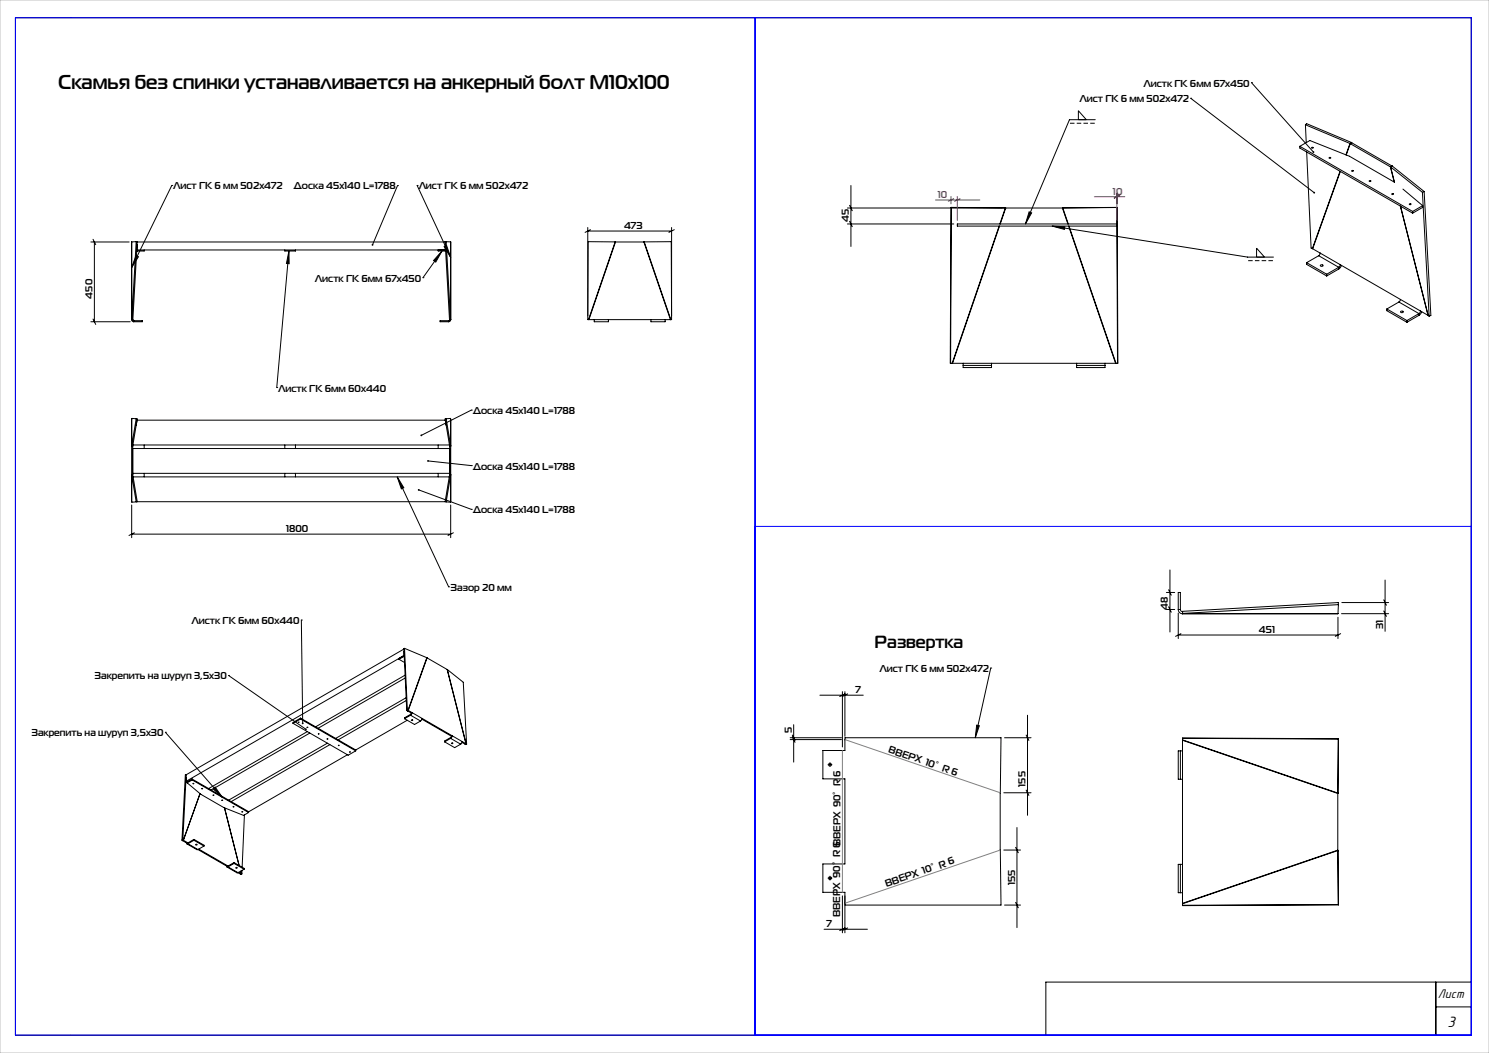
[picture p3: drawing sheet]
<svg xmlns="http://www.w3.org/2000/svg" width="420mm" height="297mm" viewBox="0 0 420 297" stroke-linecap="round" stroke-linejoin="round" font-family="sans-serif">
<defs><g id="words">
<text font-size="5.6" x="16.4" y="25.1">Скамья без спинки устанавливается на анкерный болт М10х100</text>
<text font-size="4.9" x="246.7" y="182.8">Развертка</text>
<text font-size="4.4" x="408.3" y="289.8">3</text>
<text font-size="3.7" x="405.6" y="281.4">Лист</text>
<g font-size="2.8">
<text x="304.6" y="28.8">Лист ГК 6 мм 502х472</text>
<text x="322.6" y="24.4">Листк ГК 6мм 67х450</text>
<text x="49" y="53.4">Лист ГК 6 мм 502х472</text>
<text x="82.9" y="53.4">Доска 45х140 L=1788</text>
<text x="118.2" y="53.4">Лист ГК 6 мм 502х472</text>
<text x="176" y="64.6">473</text>
<text x="239.5" y="62.6" transform="rotate(-90 239.5 62.6)">45</text>
<text x="88.9" y="79.4">Листк ГК 6мм 67х450</text>
<text x="26.1" y="84.2" transform="rotate(-90 26.1 84.2)">450</text>
<text x="78.6" y="110.5">Листк ГК 6мм 60х440</text>
<text x="133.5" y="116.8">Доска 45х140 L=1788</text>
<text x="133.5" y="132.5">Доска 45х140 L=1788</text>
<text x="133.5" y="144.8">Доска 45х140 L=1788</text>
<text x="80.7" y="150.1">1800</text>
<text x="127.1" y="166.6">Зазор 20 мм</text>
<text x="329.5" y="172" transform="rotate(-90 329.5 172)">48</text>
<text x="54.1" y="176">Листк ГК 6мм 60х440</text>
<text x="355.1" y="178.6">451</text>
<text x="390.1" y="177.4" transform="rotate(-90 390.1 177.4)">31</text>
<text x="26.7" y="191.6">Закрепить на шуруп 3,5х30</text>
<text x="248.2" y="189.5">Лист ГК 6 мм 502х472</text>
<text x="241.3" y="195.5">7</text>
<text x="8.8" y="207.7">Закрепить на шуруп 3,5х30</text>
<text x="223.3" y="206.8" transform="rotate(-90 223.3 206.8)">5</text>
<text x="250.4" y="212.2" transform="rotate(19 250.4 212.2)">ВВЕРХ 10° R 6</text>
<text x="289.3" y="221.9" transform="rotate(-90 289.3 221.9)">155</text>
<text x="237.1" y="238.7" transform="rotate(-90 237.1 238.7)">ВВЕРХ 90° R 6</text>
<text x="250" y="250.2" transform="rotate(-19 250 250.2)">ВВЕРХ 10° R 6</text>
<text x="286.3" y="249.7" transform="rotate(-90 286.3 249.7)">155</text>
<text x="233.1" y="261.5">7</text>
<text x="237" y="258.7" transform="rotate(-90 237 258.7)">ВВЕРХ 90° R 6</text>
</g>
<g font-size="2.8" fill="#a0006e">
<text x="264.5" y="55.9">10</text>
<text x="313.9" y="54.9">10</text>
</g>
</g></defs>
<g fill="none" stroke="#000" stroke-width=".28">
<path d="M4.4 5h410.6v287h-410.6zM304.2 33.8v-2.6l2.2 2.6M308.9 33.8h-7.2l-12.4 29.4M335.9 27.7h.1M335.9 27.7l34.8 26.6M353 23.3h.1M353 23.3l17.5 19.6M368.2 35.2l.4-.3 12.5 5.3M368.2 35.2l12.6 5.3M368.2 35.2l.2 5M48.5 52.3h.1M48.5 52.3l-11.4 23.1"/>
<path d="M112.1 52.4h.1M112.1 52.4l-7 16.7M117.7 52.3h.1M117.7 52.3l9.4 20.3M239 58.7h43.7M239.6 57.9l.8 1.5M240 52.3v17.2M268.2 58.5l-.1 44M268.2 58.5h.1M268.2 58.5l15.3 .1M268.3 58.5l-.2 44M268.3 58.5l15.3 .2"/>
<path d="M283.5 58.6l.1 .1M283.5 58.6l.2 .1M283.6 58.7h.1M283.6 58.7l-1.6 4.5M283.7 58.7h16M283.7 58.7l-1.6 4.5M290.3 59.7l.7 .3-1.7 3.2zM299.7 58.7l1.5 4.5M299.8 58.7h-.1M299.8 58.7l1.5 4.5M299.9 58.6l-.1 .1M299.9 58.6l-.2 .1"/>
<path d="M315 58.5l-15.2 .2M315 58.5l.2 44M315.1 58.5h-.1M315.1 58.5l.1 44M315.1 58.5l-15.2 .1M366.6 41.3l31.9 18.3M366.6 41.3l2.9-1.7 11.2 4.5 12.6 7.3-1.1-4.3M366.6 41.3v.5l31.9 18.3M368.6 42.9l1.2 27.1 .4 .1M378 48.3l-7.8 21.8M378.1 48.4l-7.8 21.8M380.8 40.5h.1"/>
<path d="M380.8 40.5l-1.2 3.2M380.9 40.5l11.3 6.6M380.9 40.5l-1.2 3.2M381.1 40.2l-.3 .3M381.1 40.2l.2 .1M381.3 40.3l-.4 .2M381.3 40.3l11.3 6.5M392.2 47.1h.1M392.3 47.1l8.9 7.1M392.3 47.1l1 4.3M392.6 46.8l-.4 .3M392.6 46.8l.1 .1"/>
<path d="M392.7 46.9l-.4 .2M392.7 46.9l9 7.1M395 58.1l7.8 30.8M395.1 58.2l7.8 30.8M395.7 53.3l5.6 4.7M398.5 59.6v.5M401.2 54.2l1.9 35M401.3 58l-2.8 1.6M401.3 58v.5l-2.8 1.6M401.7 54l-.5 .2M401.7 54l1.9 35-.5 .2M25.6 68.3h10.8"/>
<path d="M26.2 67.5l.8 1.5M26.6 68.3v22.5M37.1 68.2v22M37.1 68.2v.1M38.4 72.1l.6 .3-1.9 3zM38.4 68.2l-1.2 21.9M38.4 68.2h-1.3M38.4 68.2l.3 .1M38.6 70.5h87.1M38.7 69l-1.2 21.1M40.7 70.5v.3h-2.1M80.3 70.5v.3h3v-.3"/>
<path d="M81.5 70.8l.1 3.6-.8-.1zM81.5 70.8l-3.4 38.5M119.3 78.3h.1M123.6 70.5v.3h2.1M124.7 70.8l-1.8 3.1-.6-.4zM124.7 70.8l-5.4 7.5M125.3 69.6l.7-.4 1.1 3.4zM125.6 68.3h-86.9v2.5M125.6 68.3v2.5M125.6 69l1.2 21.1h.3M125.8 68.2l1.3 21.9M125.8 68.2h1.3"/>
<path d="M125.8 68.2l-.2 .1M127.1 68.2v22M127.1 68.2v.1M165.8 64.2v24.9M165.8 65.2h23.6M166.6 64.8l-1.6 .7M173.5 68.2l-7.5 21.9M173.5 68.2l.1 .1M173.5 68.2h-7.6l-.1 21.9M173.6 68.3h8M173.6 68.3l-7.5 21.9M181.6 68.3l7.5 21.9"/>
<path d="M181.7 68.2l-.1 .1M181.7 68.2l7.5 21.9M181.7 68.2h7.6l.1 21.9M189.4 64.2v24.9M190.2 64.8l-1.5 .7M239 63.2h30M239.6 62.4l.8 1.5M270 63.2h45v.6h-45zM281.8 63.8l-13.2 38.7M281.9 63.8l-13.2 38.7M296.8 63.8l3.6 .2-.2 .7zM296.8 63.8l55.1 8.7h7.3"/>
<path d="M301.4 63.8l13.3 38.7M301.5 63.8l13.3 38.7M354.4 72.5v-2.5l2.3 2.5M368.6 74.1l5.6 3.3M368.6 74.1v.5l5.6 3.2M370.2 70.1l.1 .1M370.3 70.2l32.5 18.7M372 72.1l5.6 3.3M372 72.1l-3.4 2M372.4 71.4l-.4 .7M372.5 74.8l.3-.1a.26 .26 0 0 1 .3 0 .26 .26 0 0 1 0 .4h-.2a.29 .29 0 0 1-.3 0 .29 .29 0 0 1-.1-.3zM374.2 77.4v.4"/>
<path d="M377.6 75.4l-3.4 2M377.6 75.4v.5M377.6 75.9l-3.4 1.9M378 74.7l-.4 .7M378.4 74.9l-.8 1M25.6 90.8h11.1M26.2 90l.8 1.5M37.1 90.2l.2 .3 .4 .3M37.1 90.2h.3M37.1 90.1v.1M37.4 90.2l.3 .3M37.4 90.1v.1"/>
<path d="M37.7 90.5h2.4v.3h-2.4M37.7 90.5v.3M126.5 90.5v.3M126.5 90.5h-2.4v.3h2.4M126.8 90.1v.1M126.8 90.2l-.3 .3M126.8 90.2h.3M127.1 90.1v.1M127.1 90.2l-.1 .3-.5 .3M165.8 90.1h.1M166 90.1l.1 .1M166 90.1h-.2"/>
<path d="M166.1 90.2h23M167.6 90.2v.6h4v-.6M183.6 90.2v.6h4v-.6M189.2 90.1l-.1 .1M189.2 90.1h.1M189.4 90.1h-.2M189.4 90.1h.1M391.2 87.1l5.6 3.3M391.2 87.1v.5l5.6 3.3M394.6 85.2l-3.4 1.9M394.6 85.2l5.6 3.3M395 84.5l-.4 .7"/>
<path d="M395.1 87.8l.3-.1a.26 .26 0 0 1 .3 .1 .26 .26 0 0 1 0 .3l-.2 .1a.29 .29 0 0 1-.3 0 .29 .29 0 0 1-.1-.4zM396.8 90.4v.5M400.2 88.5l-3.4 1.9M400.2 88.5v.4M400.2 88.9l-3.4 2M400.7 87.7l-.5 .8M401 87.9l-.8 1M402.8 88.9l.1 .1M402.9 89l.2 .2M37.1 118.2v23.2M37.1 118.2v.1M38.4 120l.3-1.5h86.9l.3 1.5"/>
<path d="M38.4 120h.1M38.4 118.1l-1.2-.1-.1 .2M38.4 118.1l-1.3 7.6M38.4 118.1l.3 .1-1.3 7.6M38.4 119.8h.1M78.1 109.3h.1M125.8 119.8h.1M125.8 118.1l-.2 .1 1.2 7.6M125.8 118.1l1.3 7.6M125.8 118.1l1.3-.1v.2M127.1 118.2v23.2M127.1 118.2v.1"/>
<path d="M132.9 115.7h.1M132.9 115.7l-14.1 7.1M268.6 102.5h-.5M268.6 102.5h.1M268.7 102.5h46M271.7 102.5v.6M271.7 103.1v.6h8v-.6M271.7 103.1h8M279.7 102.5v.6M303.7 102.5v.6M303.7 103.1v.6h8v-.6M303.7 103.1h8"/>
<path d="M311.7 102.5v.6M314.8 102.5h.4M314.8 102.5h-.1M37.1 125.7l.3 .1M37.1 133.9l1.3 7.7M37.4 133.5h89.4M37.4 125.8v8M37.4 126.5h89.4M37.4 133.8l-.3 .1M37.4 133.8v.1M37.4 133.9l1.3 7.6-.3 .1M37.4 133.9h-.3"/>
<path d="M37.4 125.8h.1M37.5 125.5h89.3M37.5 134.5h89.2M40.7 125.5v1M40.7 133.5v1M80.3 125.5v1M80.3 133.5v1M83.3 125.5v1M83.3 133.5v1M112 134.5l1.9 3.1-.7 .3zM112 134.5l14.5 31M118.1 138.2l14.8 5.5"/>
<path d="M120.7 130l12.2 1.3M123.6 125.5v1M123.6 133.5v1M126.8 133.9l-1.2 7.6 .2 .1M126.8 133.9h.3M126.8 125.8h.1M126.8 125.8v8M126.8 133.8l.3 .1M126.8 133.8v.1M127.1 125.7l-.3 .1M127.1 133.9l-1.3 7.7M132.9 131.3h.1"/>
<path d="M37.1 141.3v.1M37.1 142.4v9.3M37.1 141.4l.1 .3 1.2-.1M37.1 150.7h90M37.9 150.3l-1.5 .7M38.7 141.5h86.9M127.1 142.4v9.3M127.1 141.4v.3l-1.3-.1M127.1 141.3v.1M127.9 150.3l-1.5 .7M132.9 143.7h.1M85 174.9h.1"/>
<path d="M85 174.9l.4 29.1M126.5 165.5h.1M329 171.9h2.3M329 167.1h2.3M329.6 171.1l.8 1.6M329.6 166.3l.8 1.6M330 160.8v17.5M332.3 171.9a1.2 1.2 0 0 0 1.2 1.2M332.3 171.9v-4.8h.6v4.8M332.3 172.9v7.2M332.3 171.9h.6M332.3 179.1h45.1"/>
<path d="M332.9 171.9l.2 .4 .4 .2M333.1 178.7l-1.5 .8M333.5 172.5v.6M333.6 172.5h-.1M377.4 173.1h-43.9M377.4 173.1h-.1M377.4 174.1v6M377.5 170.5l-43.9 2.5M377.5 170.5l-.1 2.6M377.5 170.5v-.5l-43.9 2.4-.1 .7M378.2 178.7l-1.6 .8M378.4 173.1h13.3"/>
<path d="M378.5 170h13.2M390.3 172.3l.8 1.6M390.3 169.2l.8 1.5M390.7 163.6v14.5M64.5 190.5h.1M64.5 190.5l21.8 15.2M112.5 186l1.6 .9M112.5 185.7v.3M114 185.1l-1.5 .9M114 185.1v.1M114 183.1v2M114 183.1l-61.5 35.4v1.9"/>
<path d="M114 183.7l.7 16.7M114 184.9l-61.5 35.5M114.1 182.9l.8 17.4M114.1 182.9l6.3 2.6M114.1 182.9l-.2 .2M114.3 190.4l-25.3 14.6M114.3 191.2l-24.6 14.2M114.6 196.8l-19.9 11.5M114.6 197.6l-19.2 11.1M120.4 185.5l-5.3 14.8M120.4 185.5l.1 .1M120.5 185.6l-5.3 14.8"/>
<path d="M120.5 185.6l5.6 3.2M126.1 188.8l5.3 21M126.1 188.8l.1 .1M126.2 188.9l5.3 20.9M126.2 188.9l4.5 3.5 .9 17.5M231.3 196.1h12.2M237.6 195.1v15.6M238.3 195.1v12.6M238.4 195.7l-1.5 .8M239.1 195.7l-1.5 .8M279.5 188.4h.1M279.5 188.4l-4.4 19.7"/>
<path d="M46.6 206.5h.1M46.6 206.5l16.1 18.4M52.5 219.2l-.9 17.7M52.5 218.5l-.2 .1-1 18.4M54.2 219.7v.3M54.2 219.7l15.9 9.2v.3M54.2 220l15.9 9.2M54.2 220l-1.4 .8M54.2 219.7l-1.4 .9v.2M82.7 204l15.5 9 2.1-1.2M84.1 203.7h.3zM84.8 202.8l15.5 9"/>
<path d="M84.8 202.8l-2.1 1.2M84.8 202.6l-2.1 1.2v.2M84.8 202.6v.2M84.8 202.6l15.5 8.9M86.6 205.1h.2zM86.7 206.3l-27.9 16.1M87.4 206.8l-27.8 16M89.8 207h.2zM92.3 208.4h.2zM92.3 209.6l-27.8 16.1M93.1 210l-27.9 16.1M95.4 210.2h.3z"/>
<path d="M98 212.9l-27.9 16.1M98.6 212.1h.3zM100.3 211.5v.3M114.1 202.7l2.8 1.6 1.7-.9M114.7 200.4l.2 .1M114.9 203.1l-14.6 8.4M114.9 200.3l-.2 .1M114.9 200.3h.2M114.9 200.5h.1M115 200.5l1 .6M115.1 200.3l-.2 .2M115.1 200.3l.1 .1"/>
<path d="M115.2 200.4l-.2 .1M115.2 200.4l16.2 9.4M115.8 201.5v.2M115.8 201.7l2.8 1.7M115.8 201.7l-1.7 1M115.8 201.5l-1.7 1v.2M116 201.1l.2-.1-.4 .7M116 201.1l-.2 .4M119 202.9l8.3 4.8M119.1 202.6l-.5 .8M125.4 209.2l2.8 1.7 1.7-1M127.1 208v.3"/>
<path d="M127.1 208.3l2.8 1.6M127.1 208l-1.7 1v.2M127.1 208.3l-1.7 .9M127.3 207.7l.2-.2-.4 .8M127.3 207.7l-.2 .3M130.3 209.4l.9 .5M130.4 209.2l-.5 .7M131.2 209.9h.1M131.4 209.8h.1M131.4 209.8l-.2 .1M131.5 209.8l.1 .1M131.5 209.8l-.3 .1"/>
<path d="M131.6 209.9h-.4M222.9 208.1h14.5M222.9 208.6h14.4M223.5 207.3l.8 1.5M223.5 207.8l.8 1.6M223.9 204.4v10.6M233.9 215.7h.5M234.1 215.4v.5M275.5 204.5l.7 .2-1.1 3.4zM283.4 208.1h7.4M289.4 207.3l.8 1.5M289.8 201.7v28.3"/>
<path d="M332.9 219.8h.6M332.9 211.8h.6M332.9 211.8h-.6v8h.6M332.9 211.8v8M333.5 208.8v46M333.5 208.8l43.8 15M333.6 208.3l43.9 .1M333.6 208.3l43.9 .2M333.6 208.3v.4M333.6 208.7l43.8 15M333.6 208.7l-.1 .1M377.5 208.5l-.1 15.2"/>
<path d="M377.5 208.4v.1M377.5 208.4l-.1 15.2M51.3 237l.2 .1M51.5 237.1h.1M51.5 237.1l1.1 .6M51.6 236.9l-.3 .1M51.6 236.9l.1 .1M51.7 237l-.2 .1M51.7 237h.1M51.7 237l1.3 .7M52.5 220.4l.3 .2M52.6 237.7l.1 .3h.3"/>
<path d="M52.6 237.7h.4M52.7 238l2.9 1.7 1.9-1.1M52.8 220.8l3.8 3.2 6.5 3.8 5.6 2.2 1.4-.8M53 238l10.9 6.3M53 237.7v.3M54.4 221h.3zM54.7 236.8l2.8 1.6v.2M54.7 237l2.8 1.6M54.7 236.8v.2M54.7 237l-1.7 1M54.7 236.8l-1.7 .9M56 239.5l8.3 4.8"/>
<path d="M56.4 223.8l-4.7 13.2M56.4 223.9l-4.7 13.1M56.9 222.4h.3zM60.1 222.5l.6-.5 2 2.9zM60.1 224.2l.2 .1zM62.6 225.7h.2zM65.8 227.5h.2zM68.2 228.9l.3 .1zM68.9 229.8l-.6 14.8M283.1 223.6h7.7M286.5 239l.7 1.5M286.9 233.4v28.2"/>
<path d="M287.9 239.8h-4.8M289.4 222.8l.8 1.6M377.3 239.8l.1 .1M377.3 239.8l-43.8 15M377.3 239.8l.1 .2M377.3 223.8v16M377.4 239.9l.1 15.2M377.4 239.9l-43.8 15M377.4 239.9v.1M377.4 223.7l-.1 .1M377.4 223.6v.1M377.4 240l.1 15.2"/>
<path d="M377.4 223.6l-.1 .2M63.9 244.3l.1 .3 .3-.1M63.9 244.3h.4M64 244.5l2.9 1.7 1.9-1M64.3 244.5l3.5 2M64.3 244.3v.2M66 243.5l2.8 1.7M66 243.3l2.8 1.6v.3M66 243.5l-1.7 1M66 243.3v.2M66 243.3l-1.7 1M67.4 246l.6 .4"/>
<path d="M67.4 244.1l-4.1-16.3 4.2 16.3M67.8 246.5h.1M68 246.4h.1M68 246.4l-.2 .1M68 246.4l-.2-.7 .2 .7M68 246.4l.2 .1M68 246.4l-.1 .1M68.2 246.5h-.3M68.3 245.5l-.1 1M233.9 247.7h.5M234.1 247.4v.5M237.6 252.7v10.4"/>
<path d="M238.3 254.7l.1 .6h44l-.3-15.6 .3-31.6h-44l-.1 3.6h-6.2v8h6.2v24h-6.2v8h6.2v11.4M286.5 254.5l.7 1.5M287.9 255.3h-4.5M332.9 251.8h.6M332.9 243.8h.6M332.9 243.8v8M332.9 243.8h-.6v8h.6M333.5 254.8l.1 .1M333.6 254.9v.4M377.5 255.1l-43.9 .2M377.5 255.1v.1M377.5 255.2l-43.9 .1"/>
<path d="M232.4 262.1h12.3M238.4 261.7l-1.5 .8M239.1 261.7l-1.5 .8M405 277v15M415 277h-120v15M405 284h10"/>
<circle cx="370.1" cy="41.6" r=".22"/>
<circle cx="375.1" cy="44.5" r=".22"/>
<circle cx="381.5" cy="48.2" r=".22"/>
<circle cx="386.4" cy="51" r=".22"/>
<circle cx="392.8" cy="54.7" r=".22"/>
<circle cx="397.7" cy="57.6" r=".22"/>
<circle cx="116.2" cy="203.1" r=".17"/>
<circle cx="127.5" cy="209.6" r=".17"/>
<circle cx="234.1" cy="215.7" r=".4"/>
<circle cx="55.4" cy="238.3" r=".17"/>
<circle cx="66.8" cy="244.8" r=".17"/>
<circle cx="234.1" cy="247.7" r=".4"/>
</g>
<path d="M308.9 34.8h-7.2M359.2 73.5h-7.3" fill="none" stroke="#000" stroke-width=".28" stroke-dasharray="1.3 .6" stroke-dashoffset="-.1" stroke-linecap="butt"/>
<path d="M233.6 215.7h-.1M234.1 215.2v-.2M234.1 216.2v.1M234.6 215.7h.2M233.6 247.7h-.1M234.1 247.2v-.2M234.1 248.2v.1M234.6 247.7h.2" fill="none" stroke="#000" stroke-width=".28" stroke-dasharray="15.2 1.3 1.3 1.3" stroke-linecap="butt"/>
<path d="M263.9 56.4h12.5M268.2 55.4v2.1M269 56l-1.5 .8M270 55.4v6.8M270.8 56l-1.5 .8M308.7 55.5h8.6M315 54.5v7.7M315.1 54.5v3M315.9 55.1l-1.6 .8" fill="none" stroke="#a0006e" stroke-width=".28"/>
<path d="M237.6 211.7v40M238.3 208.6l43.8 15M282.1 239.8l-43.8 15" fill="none" stroke="#808080" stroke-width=".28"/>
<path d="M0 0h420v297h-420z" fill="none" stroke="#c0c0c0" stroke-width=".28"/>
<path d="M4.4 5h410.6v286.9h-410.6zM213 5v286.9M213 148.5h202" fill="none" stroke="#00f" stroke-width=".28"/>
<g fill="#000">
<path d="M275.5 204.5l.7 .2-1.1 3.4z"/>
<path d="M125.3 69.6l.7-.4 1.1 3.4zM104.9 68.9v.4l.2-.2-.1 .2 .2-.1v-.3zM81.5 70.8l.1 3.6-.8-.1zM124.7 70.8l-1.8 3.1-.6-.4zM38.4 72.1l.6 .3-1.9 3zM118.6 122.6v.3l.2-.1-.2 .1a.25 .25 0 0 0 .4 .1 .25 .25 0 0 0 0-.4 .25 .25 0 0 0-.4 0zM120.5 129.8l.2 .2h-.2a.25 .25 0 0 0 .3 .3 .25 .25 0 0 0 .2-.4 .25 .25 0 0 0-.5-.1zM118 138l.1 .2-.2-.1a.25 .25 0 0 0 .2 .3 .25 .25 0 0 0 .2-.3 .25 .25 0 0 0-.3-.1zM112 134.5l1.9 3.1-.7 .3zM290.3 59.7l.7 .3-1.7 3.2zM296.8 63.8l3.6 .2-.2 .7zM370.5 54.2v.3h.4l-.2-.2 .2 .2v-.3zM370.3 42.7v.3l.3 .1-.1-.2 .1 .2 .1-.3zM86.1 205.5v.4h.3l-.1-.2 .2 .1v-.2zM60.1 222.5l.6-.5 2 2.9zM85.2 203.9v.3l.2 .1v-.3v.3l.2-.1v-.3z"/>
</g>
<use href="#words"/>
</svg>
